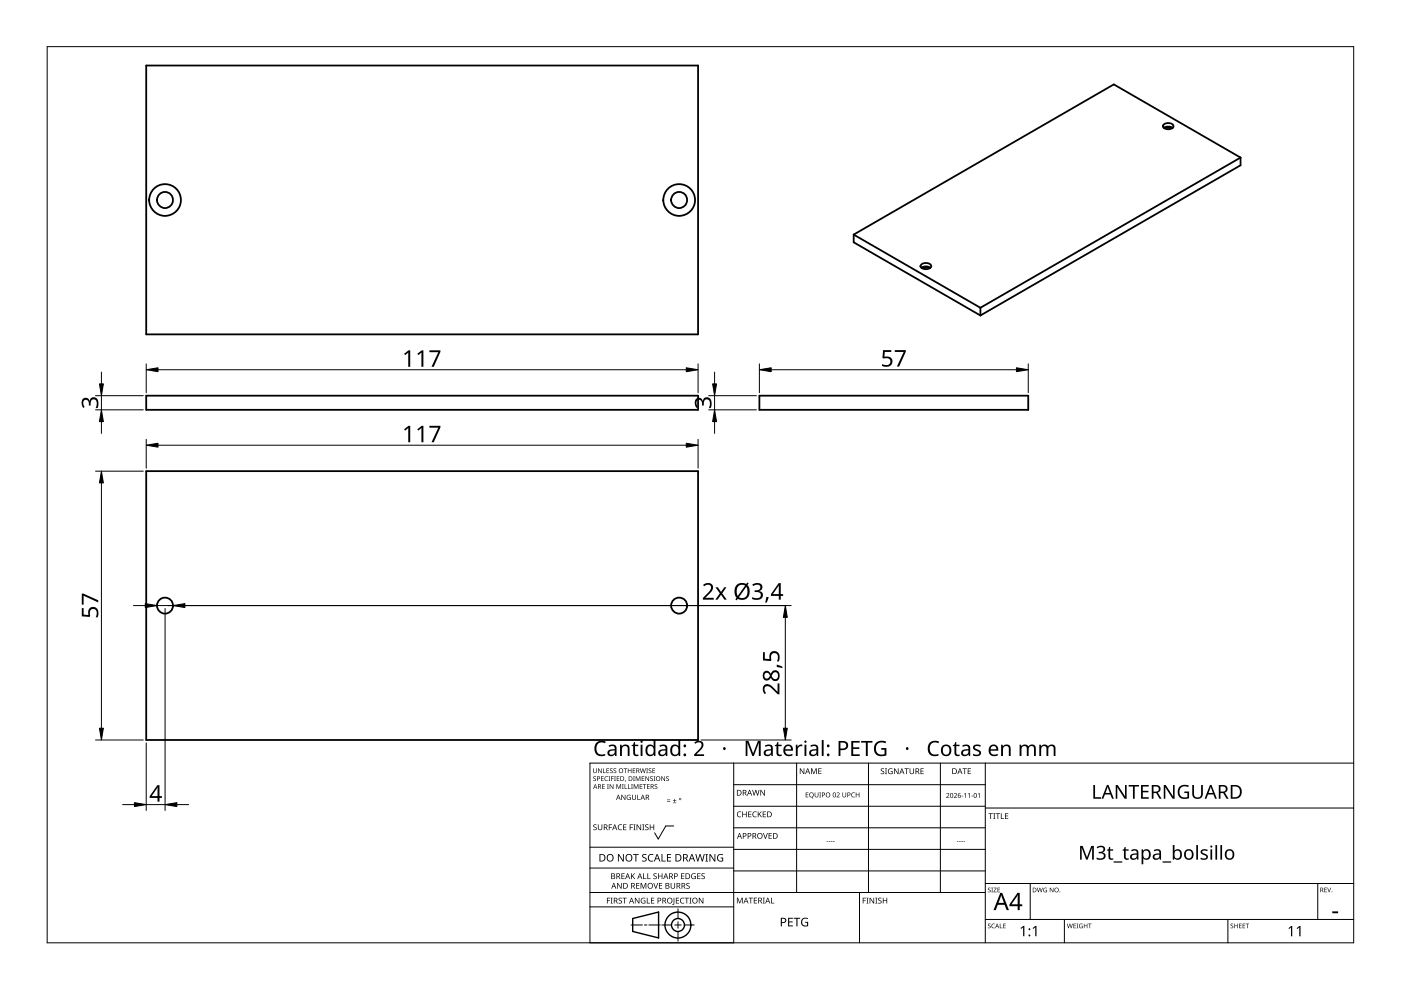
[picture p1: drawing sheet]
<svg xmlns="http://www.w3.org/2000/svg" width="297mm" height="210mm" viewBox="0 0 297 210" stroke-linecap="round" stroke-linejoin="round" font-family="sans-serif">
<g fill="none" stroke="#000" stroke-width=".38">
<path d="M31 13.9h117v57h-117zM246.6 26.5a1.35 1.35 0 0 1 2.2 .3 1.31 1.31 0 0 1-2.3 0zM246.7 27.1a1.91 1.91 0 0 1 1.9 0M246.8 27.2h1.7M263 33.4l-26.8-15.5-55.2 31.8M263 33.4l-55.1 31.9M263 33.4v1.6l-55.1 31.9M181 49.7l26.9 15.6M181 49.7v1.7l26.9 15.5M195.3 56.2a1.4 1.4 0 0 1 2.1 .2 1.35 1.35 0 0 1-2.2 0zM195.4 56.8a1.61 1.61 0 0 1 1.8 0M195.5 56.9h1.6"/>
<path d="M207.9 65.3v1.6M31 83.9h117v3h-117zM31 99.9h117v57h-117zM161 83.9h57v3h-57z"/>
<circle cx="35" cy="42.4" r="1.71"/>
<circle cx="35" cy="42.4" r="3.4"/>
<circle cx="144" cy="42.4" r="1.71"/>
<circle cx="144" cy="42.4" r="3.4"/>
<circle cx="35" cy="128.4" r="1.69"/>
<circle cx="144" cy="128.4" r="1.69"/>
</g>
<path d="M10 9.9h277v190h-277z" fill="none" stroke="#000" stroke-width=".21"/>
<g fill="none" stroke="#000" stroke-width=".21">
<path d="M125.1 179.6h30.5M142.8 175.1h-1.6l-1.6 2.8-.8-1.3M155.6 166.4h53.3M155.6 161.8v38.1h-30.5v-38.1h161.9M168.9 161.8v27.4M184.1 161.8v27.4M199.4 161.8v27.4M208.9 170.9h-53.3M208.9 175.5h-53.3M208.9 161.8v38.1M287 171.3h-78.1M125.1 192.3h30.5"/>
<path d="M125.1 189.2h83.8M133.8 196.1h2.4M136.6 196.1h.6M140 196.1h-2.4M140.3 196.1h2.1M143.1 196.1h1.3M143.7 195.4v1.4M143.7 197.5v2M143.7 192.7v2M147.2 196.1h-2.1M155.6 180.1h53.3M155.6 184h-30.5"/>
<path d="M182.2 189.2v10.7M208.9 184.7h-53.3M218.4 187.3v7.6M225.7 194.9v5M260.3 194.9v5M279.4 187.3v7.6M287 194.9h-78.1M287 187.3h-78.1"/>
</g>
<g fill="#000">
<path d="M141.4 169.8h.7v.2h-.7zM141.4 169.5h.7v.1h-.7zM142.7 170.2h.7v.1h-.7zM143 169.4l.1 .3h.3l-.3 .1v.3l-.1-.3h-.3l.3-.1zM170.8 168h.6v.1h-.4v.4h.4v.1h-.4v.3h.4v.2h-.6zM172.7 168h.2v.7a.26 .26 0 0 0 .2 .3 .26 .26 0 0 0 .3-.3v-.7h.1v.7a.39 .39 0 0 1-.4 .4 .39 .39 0 0 1-.4-.4zM173.7 168h.4l-.1 .1 .1 1h-.4l.1-.1zM177.4 168.1a.37 .37 0 0 1 .6 .1 .37 .37 0 0 1-.3 .5l-.2 .2h.5v.2h-.6l.2-.4a.27 .27 0 0 0 .3-.4 .27 .27 0 0 0-.4-.1zM178.6 168h.1v.7a.26 .26 0 0 0 .3 .3 .26 .26 0 0 0 .3-.3v-.7h.1v.7a.39 .39 0 0 1-.4 .4 .39 .39 0 0 1-.4-.4zM180.6 168.2l.4-.2 .3 .1-.1 .1a.41 .41 0 0 0-.6 .4 .41 .41 0 0 0 .6 .3 .48 .48 0 0 1-.7-.1 .48 .48 0 0 1 .1-.6zM181.4 168h.2v.5h.5v-.5h.1v1.1h-.1v-.5h-.5v.5h-.2zM200.6 168.3a.37 .37 0 0 1 .6 0 .37 .37 0 0 1-.2 .5l-.2 .3h.5v.1h-.7l.3-.4a.27 .27 0 0 0 .3-.4 .27 .27 0 0 0-.5-.1z"/>
<path d="M202.3 168.3a.37 .37 0 0 1 .6 0 .37 .37 0 0 1-.3 .5l-.2 .3h.5v.1h-.7l.3-.4a.27 .27 0 0 0 .3-.4 .27 .27 0 0 0-.4-.1zM203.9 168.7h.3v.1h-.3zM204.4 168.4l.4-.3v1.1h-.1v-.9zM205.2 168.4l.4-.3v1.1h-.1v-.9zM206 168.7h.3v.1h-.3zM207.3 168.4l.4-.3v1.1h-.1v-.9zM216.4 196.8l.6-.5h.2v2.2h-.3v-1.9l-.4 .4zM218.9 196.8l.6-.5h.3v2.2h-.3v-1.9l-.4 .4zM273.2 196.8l.6-.5h.2v2.2h-.3v-1.9l-.4 .4zM274.9 196.8l.6-.5h.2v2.2h-.2v-1.9l-.4 .4z"/>
<path d="M144 169.4a.24 .24 0 0 1 .4 0 .24 .24 0 0 1-.4 0zM144.1 169.4a.14 .14 0 0 0 .2 0 .14 .14 0 0 0-.2 0z"/>
<path d="M171.7 168.2l.2-.2a.47 .47 0 0 1 .6 .5l-.3 .5 .3 .3-.4-.2a.54 .54 0 0 1-.5-.4 .54 .54 0 0 1 .1-.5zM171.7 168.5a.4 .4 0 0 0 .8 0 .4 .4 0 0 0-.8 0z"/>
<path d="M174.3 168h.2a.34 .34 0 0 1 .4 .4 .34 .34 0 0 1-.5 .3v.4h-.1zM174.4 168.1v.4a.25 .25 0 0 0 .4-.2 .25 .25 0 0 0-.4-.2z"/>
<path d="M175 168.5a.51 .51 0 0 1 1 0 .51 .51 0 0 1-1 0zM175.2 168.5a.4 .4 0 0 0 .8 0 .4 .4 0 0 0-.8 0z"/>
<path d="M176.7 168.1l.3-.1 .2 .3v.5l-.2 .2h-.3l-.1-.2zM176.8 168.2l-.1 .3a.27 .27 0 0 0 .2 .5 .27 .27 0 0 0 .2-.5l-.1-.3z"/>
<path d="M179.7 168h.2a.34 .34 0 0 1 .4 .4 .34 .34 0 0 1-.5 .3v.4h-.1zM179.8 168.1v.4a.25 .25 0 0 0 .4-.2 .25 .25 0 0 0-.4-.2z"/>
<path d="M201.6 168.2l.3-.1 .2 .3v.5l-.2 .3-.3-.1-.1-.2zM201.6 168.3v.4a.26 .26 0 0 0 .2 .4 .26 .26 0 0 0 .2-.4l-.1-.4z"/>
<path d="M203.2 168.2l.5-.1-.4 .2-.1 .3a.35 .35 0 0 1 .5 .2 .35 .35 0 0 1-.3 .5 .35 .35 0 0 1-.3-.5zM203.2 168.9a.22 .22 0 0 0 .4 0 .22 .22 0 0 0-.4 0z"/>
<path d="M206.6 168.2l.3-.1 .2 .3v.5l-.2 .3-.3-.1-.1-.2zM206.6 168.3v.2a.38 .38 0 0 0 .3 .5 .41 .41 0 0 0 .1-.4 .41 .41 0 0 0-.4-.3z"/>
<path d="M212.1 189.3h.4l1.4 3.7h-.5l-.4-1.2h-1.5l-.4 1.2h-.4zM212.3 189.8l-.6 1.6h1.2z"/>
<path d="M215.7 189.3h.5v2.4h.5v.4h-.5v.9h-.4v-.9h-1.8v-.3zM215.8 189.8l-1.3 1.9h1.3z"/>
<circle cx="218.3" cy="198.3" r=".2"/>
<circle cx="218.3" cy="197" r=".2"/>
</g>
<g fill="none" stroke="#000" stroke-width=".3">
<path d="M134.1 194.7l5.5-1.3v5.5l-5.5-1.4z"/>
<circle cx="143.7" cy="196.1" r="2.74"/>
<circle cx="143.7" cy="196.1" r="1.37"/>
</g>
<g fill="none" stroke="#000" stroke-width=".21">
<path d="M21.5 78.9v2.5M31 77.1v6.2M145.5 78.4h-112M148 77.1v6.2M151.5 78.9v2.5M161 77.1v6.2M215.5 78.4h-52M218 77.1v6.2M21.5 83.9v3M21.5 89.4v2.5M30.4 86.9h-10.1M30.4 83.9h-10.1"/>
<path d="M30.4 99.9h-10.1M31 93.1v6.2M33.5 94.4h112M148 93.1v6.2M151.5 89.4v2.5M151.5 83.9v3M160.4 86.9h-10.1M160.4 83.9h-10.1M21.5 102.4v52M30.8 128.4h-2.5M33.3 128.4h134.5M35 129v42.8"/>
<path d="M166.5 130.9v23.5M20.3 156.9h10.1M31 157.5v14.3M167.8 156.9h-19.2M26 170.6h2.5M31 170.6h4M40 170.6h-2.5"/>
</g>
<g fill="#000" stroke="#000" stroke-width=".21">
<path d="M31 78.4l2.5-.4v.8zM145.5 78l2.5 .4-2.5 .4zM161 78.4l2.5-.4v.8zM215.5 78l2.5 .4-2.5 .4zM21.5 86.9l.4 2.5h-.8zM21.1 81.4h.8l-.4 2.5zM31 94.4l2.5-.4v.8zM145.5 94l2.5 .4-2.5 .4zM151.5 86.9l.4 2.5h-.8zM151.1 81.4h.8l-.4 2.5zM21.5 99.9l.4 2.5h-.8zM30.8 128l2.5 .4-2.5 .4z"/>
<path d="M36.7 128.4l2.5-.4v.8zM166.5 128.4l.4 2.5h-.8zM21.1 154.4h.8l-.4 2.5zM166.1 154.4h.8l-.4 2.5zM28.5 170.2l2.5 .4-2.5 .4zM35 170.6l2.5-.4v.8z"/>
</g>
<g fill="#000">
<path d="M85.7 75l.9-.7h.4v3.5h-.4v-3.1l-.7 .6zM88.5 75l.9-.7h.4v3.5h-.5l.1-3.1-.7 .6zM91 74.3h2.4v.3l-1.4 3.2h-.5l1.4-3.1h-1.9zM187.2 74.2h1.8v.4h-1.4l-.1 1h.5a1.13 1.13 0 0 1 1.2 1.3 1.13 1.13 0 0 1-1.6 .9l-.6-.2v-.4a1.03 1.03 0 0 0 1.1 .3 1.03 1.03 0 0 0 .7-.8 .93 .93 0 0 0-1.5-.7l-.2-.1zM189.7 74.2h2.3v.4l-1.4 3.1h-.4l1.4-3.1h-1.9zM17.5 84.6l.7-.3a.85 .85 0 0 1 .8 .8 .93 .93 0 0 1 1-.9 .93 .93 0 0 1 .9 1.1l-.2 1.2h-.4a1.24 1.24 0 0 0-.3-1.8 .71 .71 0 0 0-.8 .9v.4h-.4a.81 .81 0 0 0 0-.9 .81 .81 0 0 0-.8-.3 1.02 1.02 0 0 0-.1 1.5l-.2 .2a1.65 1.65 0 0 1-.2-1.9zM85.7 91l.9-.7h.4v3.5h-.4v-3.1l-.7 .6zM88.5 91l.9-.7h.4v3.5h-.5l.1-3.1-.7 .6zM91 90.3h2.4v.3l-1.4 3.2h-.5l1.4-3.1h-1.9zM147.5 84.6a.85 .85 0 0 1 .9-.2 .85 .85 0 0 1 .6 .7 .93 .93 0 0 1 1-.9 .93 .93 0 0 1 .9 1.1l-.2 1.2h-.4a1.24 1.24 0 0 0-.3-1.8 .71 .71 0 0 0-.8 .9v.4h-.3a.81 .81 0 0 0-.1-.9 .81 .81 0 0 0-.8-.3 1.02 1.02 0 0 0 0 1.5l-.3 .2a1.65 1.65 0 0 1-.2-1.9zM17.3 128.9h.4v1.4l1 .1v-.5a1.13 1.13 0 0 1 1.3-1.2 1.13 1.13 0 0 1 .9 1.6l-.2 .6h-.4a1.03 1.03 0 0 0-.5-1.8 .93 .93 0 0 0-.7 1.5l-.1 .2-1.7-.1zM17.3 125.9h.4l3.1 1.4v.4l-3.1-1.4v1.9h-.4z"/>
<path d="M149.1 124a1.16 1.16 0 0 1 1.3-.4 1.16 1.16 0 0 1 .8 1.2l-.3 .6-1.3 1.4h1.7v.3h-2.3v-.3l1.1-1.1a.98 .98 0 0 0 .3-1.7h-.5l-.6 .3zM151.7 124.5h.5l.7 1 .6-1h.5l-.9 1.3 1 1.3h-.5l-.7-1-.7 1h-.5l.9-1.3zM159.5 124a1.25 1.25 0 0 1 1.2-.4 1.25 1.25 0 0 1 1 .9 .85 .85 0 0 1-.8 .8 .93 .93 0 0 1 .9 1.1 .93 .93 0 0 1-1.1 .8l-1.2-.2v-.4a1.24 1.24 0 0 0 1.8-.3 .71 .71 0 0 0-1-.8h-.3v-.3a.81 .81 0 0 0 .9-.1 .81 .81 0 0 0 .3-.8 1.02 1.02 0 0 0-1.5 0zM162.5 126.6h.5l-.4 1.2h-.4zM161.8 138.3h.4v1.4h1a1.17 1.17 0 0 1 .9-1.7 1.17 1.17 0 0 1 1.2 1.6l-.2 .6h-.4a1.03 1.03 0 0 0 .3-1 1.03 1.03 0 0 0-.8-.7 .93 .93 0 0 0-.7 1.4l-.1 .3-1.6-.2zM164.7 141l1.2 .3v.4l-1.2-.3zM162 145.3a1.5 1.5 0 0 1 2.1 .6l.8 .8v-1.8h.4v2.3h-.4l-1.1-1.1a.98 .98 0 0 0-1.7-.3v.5l.3 .6-.3 .3a1.47 1.47 0 0 1-.1-1.9z"/>
<path d="M156.1 124.1l.6-.4a1.93 1.93 0 0 1 1.5 .1l.2-.3 .3 .2-.2 .3a1.8 1.8 0 0 1 .2 2.4 1.8 1.8 0 0 1-2.3 .6l-.2 .3-.3-.2 .3-.4a2.31 2.31 0 0 1-.1-2.6zM158.2 124.4l-1.5 2.2a1.23 1.23 0 0 0 1.4-.1 1.23 1.23 0 0 0 .4-1.4zM156.6 124.3a2 2 0 0 0-.2 2.1l1.6-2.2-.8-.2z"/>
<path d="M165.1 123.6h.4v2.4h.5v.3h-.5v.8h-.4v-.8h-1.7v-.3zM165.1 124.1l-1.2 1.9h1.2z"/>
<path d="M162.1 142.4a.88 .88 0 0 1 1.3 .5 1 1 0 0 1 1.3-.7 1 1 0 0 1 .6 1.3 .94 .94 0 0 1-.9 .9 .94 .94 0 0 1-1-.7 .91 .91 0 0 1-1.2 .5 .91 .91 0 0 1-.5-1.2zM163.7 143.3a.7 .7 0 0 0 1.4 0 .7 .7 0 0 0-1.4 0zM162.1 143.2a.58 .58 0 0 0 1.1 0 .58 .58 0 0 0-1.1 0z"/>
<path d="M33.4 166.5h.4v2.3h.5v.4h-.5v.8h-.4v-.8h-1.7v-.4zM33.4 166.9l-1.3 1.9h1.3z"/>
</g>
<g fill="#000">
<path d="M126.4 157.5a1.78 1.78 0 0 1 2-.3l-.1 .4-.9-.2a1.31 1.31 0 0 0-.9 1.7 1.31 1.31 0 0 0 1.8 .8v.3a1.64 1.64 0 0 1-2-.4 1.64 1.64 0 0 1-.1-2zM168.7 157.9h.3l.1 .4 .4-.4h.6v.3l-.6 .1-.3 .3-.1 1.7h-.4zM185.7 157.5a2.04 2.04 0 0 1 2.2-.3l-.2 .4a1.32 1.32 0 0 0-2 1 1.32 1.32 0 0 0 1.8 1.3v-.9h-.7v-.4h1.1v1.6h-.2a1.7 1.7 0 0 1-2.2-.5 1.7 1.7 0 0 1 .2-2.2zM197.1 157.5a1.78 1.78 0 0 1 2-.3l-.2 .4a1.25 1.25 0 0 0-1.5 .1 1.25 1.25 0 0 0-.2 1.5 1.21 1.21 0 0 0 1.8 .7v.3a1.64 1.64 0 0 1-2-.4 1.64 1.64 0 0 1-.1-2zM206.4 158.1a1.41 1.41 0 0 1 1.6-.1l-.2 .3-.5-.1a.38 .38 0 0 0-.6 .1 .38 .38 0 0 0 .4 .5l.2 .1a.86 .86 0 0 1 .7 .7 1.09 1.09 0 0 1-1.7 .6v-.4l.8 .2 .4-.1v-.4l-.5-.3a.71 .71 0 0 1-.6-1.1zM125.8 164.7l.4-.1 .1 .1a.24 .24 0 0 0-.3 0 .24 .24 0 0 0-.1 .3 .24 .24 0 0 0 .4 .1 .32 .32 0 0 1-.1 .5 .32 .32 0 0 1-.4-.2 .24 .24 0 0 0 .3 .2 .24 .24 0 0 0 0-.4l-.3-.2zM125.8 162.9h.1v.7a.26 .26 0 0 0 .2 .2 .26 .26 0 0 0 .3-.2v-.7h.1v.7a.38 .38 0 0 1-.4 .3 .38 .38 0 0 1-.3-.3zM125.8 174.9l.5-.1h.2v.2a.25 .25 0 0 0-.4-.1 .25 .25 0 0 0 0 .4 .4 .4 0 0 1 .4 .3 .4 .4 0 0 1-.2 .4 .4 .4 0 0 1-.5-.2v.1a.27 .27 0 0 0 .5 0 .27 .27 0 0 0-.1-.4l-.4-.2zM126.8 162.9h.1l.6 .8v-.8h.1v1h-.2l-.5-.8v.8h-.1zM126.8 174.8h.1v.8a.32 .32 0 0 0 .3 .3 .32 .32 0 0 0 .3-.3v-.8h.2v.8a.47 .47 0 0 1-.5 .4 .47 .47 0 0 1-.4-.4zM127.9 162.9h.1v.9h.4v.1h-.5zM127.4 164.6h.6v.1h-.4v.3h.4l-.4 .1v.4h.4v.1h-.6z"/>
<path d="M127.7 166.3h.5v.1h-.4v.3h.4l-.4 .1v.4h.4v.1h-.5zM128.3 164.7l.6-.1-.3 .1a.41 .41 0 0 0-.3 .5 .41 .41 0 0 0 .6 .3 .47 .47 0 0 1-.7-.1 .47 .47 0 0 1 .1-.7zM128.7 166.3h.4l-.1 .9 .1 .1h-.4l.1-.1zM128.6 162.9h.5v.1h-.4v.3h.4l-.4 .1v.4h.4v.1h-.5zM129.1 174.8h.7v.1h-.6v.5h.5v.1h-.5v.5h-.1zM129 164.6h.4l-.1 .1 .1 .9h-.4l.1-.1zM129.6 164.6h.5v.1h-.4v.4h.4l-.4 .1v.4h-.1zM129.4 163l.3-.1 .2 .2a.24 .24 0 0 0-.4-.1 .24 .24 0 0 0 0 .3 .24 .24 0 0 0 .3 .1l.1 .2-.1 .2-.4 .1-.1-.1a.24 .24 0 0 0 .4 .1 .24 .24 0 0 0 0-.4l-.4-.2zM129.3 166.3h.1l.5 .8v-.8h.2v1h-.2l-.5-.9v.9h-.1zM130.2 164.6h.4l-.1 .9 .1 .1h-.4l.1-.1zM130.1 163l.4-.1 .1 .2a.24 .24 0 0 0-.3-.1 .24 .24 0 0 0-.1 .3 .24 .24 0 0 0 .4 .1l.1 .2-.1 .2-.4 .1-.1-.1a.24 .24 0 0 0 .3 .1 .24 .24 0 0 0 0-.4l-.3-.2zM130.7 166.3h.2l.3 .8 .3-.8h.2v1h-.1v-.9l-.5 .9-.3-.9v.9h-.1z"/>
<path d="M130.8 164.6h.5v.1h-.4v.3h.4l-.4 .1v.4h.4v.1h-.5zM131.1 174.9l.5-.1h.3l-.1 .2a.49 .49 0 0 0-.7 .4 .49 .49 0 0 0 .8 .4 .57 .57 0 0 1-.8 0 .57 .57 0 0 1 0-.8zM131.9 166.3h.3l-.1 .1 .1 .9h-.3l.1-.1zM132.4 166.3h.2v.9h.4v.1h-.6zM131.7 168.5h.2l.6 .9v-.9h.1v1.1h-.2l-.5-.9v.9h-.2zM132.2 162.9h.8l-.3 .1v.9h-.2v-.9zM132.5 165.4h.2l-.2 .4zM132.1 174.8h.7v.1h-.5v.4h.5v.1h-.5v.5h.5v.1h-.7zM131.5 157.9h.3v.3a.91 .91 0 0 1 1-.3 .91 .91 0 0 1 .7 .8v1.6h-.4v-1.5a.64 .64 0 0 0-.8-.6 .64 .64 0 0 0-.4 .8v1.3h-.4zM133.2 166.3h.1v.9h.4v.1h-.5zM133 168.6l.5-.1 .2 .1v.1a.45 .45 0 0 0-.7 .3 .45 .45 0 0 0 .6 .5v-.3h-.2v-.2h.4v.6a.6 .6 0 0 1-.8-.2 .6 .6 0 0 1 0-.8zM133.5 174.8h.7v.1h-.5v.5h.5v.1h-.5v.5h-.2z"/>
<path d="M133.1 162.9h.1v.4h.6v-.4h.1v1h-.1v-.5h-.6v.5h-.1zM133.8 166.3h.4l-.1 .1 .1 .9h-.4l.1-.1zM134.2 164.6h.4l-.1 .1 .1 .9h-.4l.1-.1zM134.2 162.9h.5v.1h-.4v.3h.4l-.4 .1v.4h.4v.1h-.5zM134.3 174.8h.4l-.1 .1v1l.1 .1h-.4l.1-.1v-1zM134.4 166.3h.1l.4 .8 .3-.8h.2v1h-.2v-.9l-.4 .9-.3-.9v.9h-.1zM134 168.5h.1v.7a.28 .28 0 0 0 .3 .3 .28 .28 0 0 0 .3-.3v-.7h.1v.7a.42 .42 0 0 1-.4 .4 .42 .42 0 0 1-.4-.4zM134.4 157.3h.2v.6h.7v.3h-.7v1.4l.3 .4h.5v.3a.73 .73 0 0 1-1.2-.7v-1.4h-.3v-.2l.4-.1zM135.1 168.5h.2v1h.4v.1h-.6zM134.8 164.6h.2l.3 .8 .3-.8h.2v1h-.1v-.9l-.5 .9-.3-.9v.9h-.1zM135 174.8h.1l.7 1v-1h.1v1.2h-.1l-.7-1v1h-.1zM135.6 166.3h.6v.1h-.4v.3h.4l-.4 .1v.4h.4v.1h-.6z"/>
<path d="M136.2 174.8h.4l-.1 .1v1l.1 .1h-.4l.1-.1v-1zM136.1 164.6h.5v.1h-.4v.3h.4l-.4 .1v.4h.4v.1h-.5zM135.7 162.9h.1l.2 .9 .2-.9h.2l.2 .9 .2-.9h.1l-.2 1h-.2l-.2-.8-.2 .8h-.2zM136.3 166.3h.7l-.3 .1v.9h-.1v-.9zM137 162.9h.4l-.1 .1 .1 .9h-.4l.1-.1zM136.8 174.9l.4-.1h.3l-.1 .2a.25 .25 0 0 0-.3-.1 .25 .25 0 0 0 0 .4 .42 .42 0 0 1 .4 .5 .42 .42 0 0 1-.7 .2v-.1a.27 .27 0 0 0 .5 0 .27 .27 0 0 0-.1-.4l-.4-.2zM136.8 164.6h.2l.5 .8v-.8h.1v1h-.1l-.6-.8v.8h-.1zM137.2 166.3h.5v.1h-.4v.3h.4l-.4 .1v.4h.4v.1h-.5zM137.6 163l.3-.1 .2 .2a.24 .24 0 0 0-.4-.1 .24 .24 0 0 0 0 .3 .24 .24 0 0 0 .3 .1l.1 .2-.1 .2-.4 .1-.1-.1a.24 .24 0 0 0 .4 .1 .24 .24 0 0 0 0-.4l-.4-.2zM137.9 164.7l.3-.1 .2 .1a.24 .24 0 0 0-.3 0 .24 .24 0 0 0-.1 .3 .24 .24 0 0 0 .3 .1 .32 .32 0 0 1 0 .5 .32 .32 0 0 1-.5-.2 .24 .24 0 0 0 .4 .2 .24 .24 0 0 0 0-.4l-.3-.2zM137.8 174.8h.1v.5h.6v-.5h.2v1.2h-.2v-.6h-.6v.6h-.1zM138.3 162.9h.6v.1h-.4v.3h.4l-.4 .1v.4h.4v.1h-.6z"/>
<path d="M138.6 164.6h.3l-.1 .9 .1 .1h-.3l.1-.1zM138.8 166.4l.4-.1 .1 .1a.24 .24 0 0 0-.3 0 .24 .24 0 0 0-.1 .3 .24 .24 0 0 0 .4 .1 .31 .31 0 0 1-.1 .5 .31 .31 0 0 1-.4-.2 .24 .24 0 0 0 .3 .1 .24 .24 0 0 0 0-.3l-.3-.3zM140.2 164.6h.2l.5 .8v-.8h.1v1h-.1l-.6-.8v.8h-.1zM141.3 164.7l.3-.1 .2 .1a.24 .24 0 0 0-.4 0 .24 .24 0 0 0 0 .3 .24 .24 0 0 0 .3 .1 .32 .32 0 0 1 0 .5 .32 .32 0 0 1-.5-.2 .24 .24 0 0 0 .4 .2 .24 .24 0 0 0 0-.4l-.3-.2zM147.2 157.4a1.06 1.06 0 0 1 1.2-.4 1.06 1.06 0 0 1 .7 1.1l-.3 .6-1.1 1.2h1.6v.4h-2.1v-.3l1.1-1.2a.76 .76 0 0 0 .5-.7 .76 .76 0 0 0-.5-.7l-.9 .3zM156.4 172.2l.4-.2 .4 .1-.1 .1a.49 .49 0 0 0-.7 .5 .49 .49 0 0 0 .7 .4 .57 .57 0 0 1-.8 0 .57 .57 0 0 1 .1-.8zM157.4 172.1h.1v.5h.7v-.5h.1v1.2h-.1v-.6h-.7v.6h-.1zM158.6 172.1h.7v.1h-.5v.4h.5v.1h-.5v.4h.5v.2h-.7zM158.1 157.1h.6l1 2.6 1-2.6h.6v3.2h-.4v-2.8l-1.1 2.8h-.3l-1-2.8v2.8h-.4zM159.7 172.2l.3-.2 .4 .1v.1h-.3a.49 .49 0 0 0-.4 .6 .49 .49 0 0 0 .7 .3 .57 .57 0 0 1-.8 0 .57 .57 0 0 1 0-.8zM159.5 167.5h.1l.3 1 .3-1h.1l.3 1 .3-1h.1l-.3 1.2h-.2l-.3-1-.2 1h-.2zM160.7 172.1h.1v.6l.6-.6h.1l-.5 .5 .5 .7h-.1l-.5-.6-.1 .6h-.1z"/>
<path d="M161.8 176.6h.1l.4 1.1 .3-1.1h.2l-.4 1.2h-.2zM161.2 167.5h.2l.6 1v-1h.2v1.2h-.2l-.7-1 .1 1h-.2zM161.7 172.1h.7v.1h-.5v.4h.5v.1h-.5v.4h.5v.2h-.7zM163 176.6h.6v.2h-.5v.3h.5v.2h-.5v.4h.5v.1h-.6zM164.8 157.3h.2v.6h.7v.3h-.7v1.4l.2 .4h.5v.3a.73 .73 0 0 1-1.1-.7v-1.4h-.3v-.2l.3-.1zM169.6 162.9h.2l.6 1v-1h.1v1.2h-.1l-.7-1v1h-.1zM172 162.9h.2l.4 1 .3-1h.3v1.2h-.2v-1l-.4 1h-.1l-.4-1v1h-.1zM173.5 162.9h.7v.1h-.6v.4h.5v.1h-.5v.5h.6v.1h-.7zM175.3 178.4h.3v.1h-.3zM175.7 178.4h.4v.1h-.4zM176.2 178.4h.3v.1h-.3zM176.6 178.4h.4v.1h-.4z"/>
<path d="M180.5 157.1h1.8v.4h-1.4v.9h1.3v.4h-1.3v1.1h1.4v.4h-1.8zM182.6 157.1h2.4v.4h-1v2.8h-.4v-2.8h-1zM186.8 163l.4-.1 .3 .1-.1 .1a.25 .25 0 0 0-.4-.1 .25 .25 0 0 0 0 .4 .42 .42 0 0 1 .5 .5 .42 .42 0 0 1-.7 .2v-.1a.27 .27 0 0 0 .4 0 .27 .27 0 0 0 0-.4l-.4-.2zM187.6 162.9h.5l-.2 .1v1l.2 .1h-.5l.2-.1v-1zM188.4 163.1l.6-.2 .2 .1v.1a.5 .5 0 0 0-.8 .4 .5 .5 0 0 0 .7 .5v-.4h-.3v-.1h.5v.6a.66 .66 0 0 1-.9-.1 .66 .66 0 0 1 0-.9zM189.5 162.9h.2l.7 1v-1h.1v1.2h-.2l-.6-1v1h-.2zM191.8 162.9h.9v.1h-.4v1.1h-.1v-1.1h-.4zM192.9 162.9h.1v.8a.32 .32 0 0 0 .3 .3 .32 .32 0 0 0 .3-.3v-.8h.2v.8a.47 .47 0 0 1-.5 .4 .47 .47 0 0 1-.4-.4zM195.2 162.9h.6v.1h-.5v.4h.5v.2h-.5v.4h.5v.1h-.6zM202.9 178.4h.3v.1h-.3zM202.5 157.3h.3v.6h.6v.3h-.6v1.4l.2 .4h.5v.3a.73 .73 0 0 1-1.1-.7v-1.4h-.4v-.2l.4-.1zM203.3 178.4h.4v.1h-.4z"/>
<path d="M203.8 178.4h.3v.1h-.3zM204.3 178.4h.3v.1h-.3zM204.1 162.9h.9v.1h-.4v1.1h-.1v-1.1h-.4zM205.2 162.9h.7v.1h-.6v.4h.5v.1h-.5v.5h.6v.1h-.7zM209.6 172.4h.9v.2h-.4v1h-.1v-1h-.4zM210.6 172.4h.4l-.1 .1v1l.1 .1h-.4l.1-.1v-1zM211.1 172.4h.9v.2h-.4v1h-.1v-1h-.4zM212.2 172.4h.2v1.1h.5v.1h-.7zM213.1 172.4h.7v.2h-.6v.3h.5v.2h-.5v.4h.6v.1h-.7zM212.3 157.9h.3v.3a.91 .91 0 0 1 1-.3 .91 .91 0 0 1 .7 .8v1.6h-.4v-1.5a.64 .64 0 0 0-.8-.6 .64 .64 0 0 0-.4 .8v1.3h-.4zM216.2 157.9h.3l.1 .3a.91 .91 0 0 1 1.4 .1 .85 .85 0 0 1 1-.4 .85 .85 0 0 1 .6 .8v1.6h-.4v-1.6a.59 .59 0 0 0-.7-.5 .59 .59 0 0 0-.4 .8v1.3h-.4v-1.6a.6 .6 0 0 0-.8-.5 .6 .6 0 0 0-.3 .8v1.3h-.4zM220.4 157.9h.3v.3a.9 .9 0 0 1 1.5 .1 .85 .85 0 0 1 1-.4 .85 .85 0 0 1 .6 .8v1.6h-.4v-1.6a.59 .59 0 0 0-.7-.5 .59 .59 0 0 0-.4 .8v1.3h-.4v-1.6a.6 .6 0 0 0-.8-.5 .6 .6 0 0 0-.4 .8v1.3h-.3z"/>
<path d="M231.8 166.4h.4v2.6h1.2v.4h-1.6zM236.6 166.4h.4l1.5 2.5v-2.5h.4v3h-.5l-1.5-2.5v2.5h-.3zM239.3 166.4h2.2v.4h-.9v2.6h-.4v-2.6h-.9zM241.9 166.4h1.7v.4h-1.3v.9h1.2v.3h-1.2v1h1.3v.4h-1.7zM246.7 166.4h.5l1.5 2.5v-2.5h.3v3h-.4l-1.5-2.5v2.5h-.4zM250.1 166.8a1.87 1.87 0 0 1 2-.2l-.2 .3a1.2 1.2 0 0 0-1.8 .9 1.2 1.2 0 0 0 1.6 1.2v-.9h-.6v-.3h1v1.4a1.59 1.59 0 0 1-2.4-.8v-.2a1.67 1.67 0 0 1 .4-1.4zM252.8 166.4h.3v1.9a.76 .76 0 0 0 .8 .8 .76 .76 0 0 0 .8-.8v-1.9h.3v1.9a1.12 1.12 0 0 1-1.1 1.1 1.12 1.12 0 0 1-1.1-1.1zM128.7 190.3h.7v.2h-.6v.4h.5v.1h-.5v.6h-.1zM129.5 190.3h.4l-.1 .2v.9l.1 .2h-.4l.1-.2v-.9zM130.8 187.2h.2l.7 1v-1h.1v1.2h-.2l-.6-1v1h-.2zM131.2 190.5l.4-.2 .3 .1-.1 .1a.25 .25 0 0 0-.4-.1 .25 .25 0 0 0 0 .4l.4 .2 .1 .4-.4 .2-.4-.1 .1-.1a.27 .27 0 0 0 .4 .1 .27 .27 0 0 0 0-.5l-.4-.2zM131 181.1h.2l.9 1.3v-1.3h.2v1.6h-.3l-.8-1.3v1.3h-.2z"/>
<path d="M131.8 185.2h.6v.1h-.5v.4h.5v.1h-.5v.4h.5v.2h-.6zM132 190.3h.9v.2h-.4v1.1h-.1v-1.1h-.4zM133.8 185.2h.1v.6l.6-.6h.2l-.5 .5 .5 .7h-.2l-.4-.6-.2 .6h-.1zM134.2 181.1h1.2v.2h-.5v1.4h-.2v-1.4h-.5zM134.9 187.2h.7v.1h-.6v.4h.5v.2h-.5v.4h.6v.1h-.7zM134.6 190.3h.2l.6 1.1v-1.1h.2v1.3h-.2l-.7-1v1h-.1zM135.8 187.2h.2l.4 1 .4-1h.2v1.2h-.1v-1l-.4 1h-.1l-.4-1v1h-.2zM136.4 185.2h.1v1h.6v.2h-.7zM136 190.5l.5-.2 .3 .1v.1a.5 .5 0 0 0-.8 .4 .5 .5 0 0 0 .7 .5v-.3h-.3v-.2h.4v.6a.66 .66 0 0 1-.8-.1 .66 .66 0 0 1 0-.9zM136.2 181.2l.3-.1h.6l-.2 .2a.33 .33 0 0 0-.6 .1 .33 .33 0 0 0 .5 .4l.3 .4a.64 .64 0 0 1-1 .4v-.2l.2 .1a.35 .35 0 0 0 .6-.2 .35 .35 0 0 0-.5-.4l-.2-.3zM137.1 190.3h.2v1.1h.5v.2h-.7zM137.3 185.2h.1v1h.5v.2h-.6z"/>
<path d="M137.6 181.3l.4-.2 .6 .1-.1 .1-.4-.1a.64 .64 0 0 0-.5 .9 .64 .64 0 0 0 .9 .3v.2a.83 .83 0 0 1-1-.3 .83 .83 0 0 1 .1-1zM138.5 187.2h.2l.3 1.1 .4-1.1h.1l-.4 1.2h-.1zM138 190.3h.7v.2h-.5v.4h.5v.1h-.5v.4h.5v.2h-.7zM138.6 185.3l.4-.1h.3l-.1 .1a.25 .25 0 0 0-.4-.1 .25 .25 0 0 0 0 .4 .42 .42 0 0 1 .5 .6 .42 .42 0 0 1-.7 .2v-.2a.27 .27 0 0 0 .4 .1 .27 .27 0 0 0-.1-.4l-.3-.3zM140.2 181.1h.2v1.4h.7v.2h-.9zM139.7 187.2h.7v.1h-.5v.4h.5v.2h-.5v.4h.5v.1h-.7zM139.5 185.2h.2v.5h.6v-.5h.2v1.2h-.2v-.6h-.6v.6h-.2zM141.4 181.1h.9v.2h-.7v.4h.6v.2h-.6v.6h.7v.2h-.9zM142.8 190.3h.2v1.3l-.2 .2-.2 .1-.1-.2 .3-.1zM142.2 187.2h.1v.8a.32 .32 0 0 0 .4 .3 .32 .32 0 0 0 .3-.3v-.8h.1v.8a.47 .47 0 0 1-.4 .4 .47 .47 0 0 1-.5-.4zM143.3 190.3h.7v.2h-.6v.4h.5v.1h-.5v.4h.6v.2h-.7zM144.3 190.5l.4-.2 .4 .1-.1 .1h-.2a.49 .49 0 0 0-.4 .6 .49 .49 0 0 0 .6 .3 .57 .57 0 0 1-.7 0 .57 .57 0 0 1 0-.8z"/>
<path d="M144.4 185.2h.7v.1h-.5v.4h.4v.1h-.4v.4h.5v.2h-.7zM145.2 190.3h.9v.2h-.4v1.1h-.2v-1.1h-.3zM145.6 187.3l.4-.1 .2 .1v.1a.25 .25 0 0 0-.4-.1 .25 .25 0 0 0 0 .4 .42 .42 0 0 1 .4 .5 .42 .42 0 0 1-.6 .2v-.1a.27 .27 0 0 0 .4 0 .27 .27 0 0 0-.1-.4l-.4-.2zM146.2 190.3h.4l-.1 .2v.9l.1 .2h-.4l.1-.2v-.9zM146.7 185.3l.6-.1h.2v.2a.5 .5 0 0 0-.8 .3 .5 .5 0 0 0 .7 .5v-.3h-.3v-.2h.4v.6a.66 .66 0 0 1-.8-.1 .66 .66 0 0 1 0-.9zM147.8 185.2h.7v.1h-.5v.4h.5v.1h-.5v.4h.5v.2h-.7zM147.4 181.1h.2l.4 1.3 .3-1.3h.2l.4 1.3 .3-1.3h.2l-.4 1.6h-.2l-.4-1.4-.4 1.4h-.2zM148.2 190.3h.1l.7 1.1v-1.1h.1v1.3h-.2l-.6-1v1h-.1zM148.8 185.3l.4-.1h.2v.1a.25 .25 0 0 0-.4-.1 .25 .25 0 0 0 0 .4 .42 .42 0 0 1 .4 .6 .42 .42 0 0 1-.6 .2v-.2a.27 .27 0 0 0 .4 .1 .27 .27 0 0 0-.1-.4l-.4-.3zM149.5 181.1h.6l-.2 .1v1.3l.2 .2h-.6l.2-.2v-1.3zM150.4 181.1h.3l.8 1.3v-1.3h.2v1.6h-.3l-.8-1.3v1.3h-.2zM152.2 181.3l.8-.2 .3 .1-.1 .1a.65 .65 0 0 0-1 .5 .65 .65 0 0 0 .9 .7v-.5h-.3v-.2h.5v.8a.86 .86 0 0 1-1.1-.2 .86 .86 0 0 1 0-1.1z"/>
<path d="M156.2 190.3h.3l.3 1 .4-1h.3v1.2h-.2v-1l-.4 1h-.1l-.4-1v1h-.2zM158.7 190.3h.9v.2h-.3v1h-.2v-1h-.4zM159.8 190.3h.7v.2h-.5v.3h.5v.2h-.5v.4h.5v.1h-.7zM161.7 190.3h.5l-.2 .2v.9l.2 .1h-.5l.2-.1v-.9zM163.5 190.3h.1v1.1h.6v.1h-.7zM167.1 194.6h1v.2h-.8v.6h.8v.2h-.8v.6h.8v.2h-1zM168.3 194.6h1.3v.2h-.5v1.6h-.2v-1.6h-.6zM170.1 194.8l.8-.2 .4 .1-.1 .2a.75 .75 0 0 0-1.1 .5 .75 .75 0 0 0 1 .8v-.5h-.4v-.2h.6v.8a1 1 0 0 1-1.3-.1 1 1 0 0 1 .1-1.4zM182.9 190.3h.7v.2h-.5v.4h.5v.1h-.5v.6h-.2zM183.7 190.3h.4l-.1 .2v.9l.1 .2h-.4l.1-.2v-.9zM184.4 190.3h.2l.6 1.1v-1.1h.1v1.3h-.1l-.7-1v1h-.1zM185.6 190.3h.4l-.1 .2v.9l.1 .2h-.4l.1-.2v-.9z"/>
<path d="M186.2 190.5l.5-.2 .2 .1v.1a.25 .25 0 0 0-.4-.1 .25 .25 0 0 0 0 .4l.4 .2v.4l-.4 .2-.3-.1v-.1a.27 .27 0 0 0 .5 .1 .27 .27 0 0 0-.1-.5l-.4-.2zM187.2 190.3h.1v.6h.7v-.6h.1v1.3h-.1v-.6h-.7v.6h-.1zM209.5 188.3l.3-.1 .2 .2a.24 .24 0 0 0-.3-.1 .24 .24 0 0 0-.1 .3 .24 .24 0 0 0 .3 .1l.2 .2-.1 .2-.4 .1-.2-.2a.23 .23 0 0 0 .4 .2 .23 .23 0 0 0 0-.4l-.3-.2zM209.5 195.9l.3-.1 .2 .2a.24 .24 0 0 0-.3-.1 .24 .24 0 0 0-.1 .3 .24 .24 0 0 0 .3 .1 .31 .31 0 0 1 0 .5 .31 .31 0 0 1-.5-.1 .23 .23 0 0 0 .4 .1 .23 .23 0 0 0 0-.4l-.3-.2zM210.2 188.2h.3l-.1 .9 .1 .1h-.3l.1-.1zM210.3 196l.6-.1h-.2a.4 .4 0 0 0-.4 .5 .4 .4 0 0 0 .6 .3 .46 .46 0 0 1-.7-.1 .46 .46 0 0 1 .1-.6zM210.7 188.2h.6l-.5 .9h.5v.1h-.7l.5-.9h-.4zM212 195.8h.1v.9l.4 .1h-.5zM211.5 188.2h.5l-.4 .1v.3h.4l-.4 .1v.4l.4 .1h-.5zM212.7 195.8h.5l-.4 .1v.3h.4l-.4 .1v.4l.4 .1h-.5zM219.9 188.2h.1l.2 .8 .2-.8h.1l.3 .8 .2-.8h.1l-.3 1h-.1l-.2-.8-.3 .8h-.1zM221.3 188.3l.4-.1 .3 .1h-.1a.4 .4 0 0 0-.6 .4 .4 .4 0 0 0 .6 .4v-.3l-.2-.1h.3v.4a.53 .53 0 0 1-.7-.1 .53 .53 0 0 1 0-.7z"/>
<path d="M222.6 188.2h.1l.5 .8v-.8h.1v1h-.1l-.5-.8v.8h-.1zM226.2 195.8h.1l.2 .9 .3-.9h.1l.2 .9 .2-.9h.1l-.2 1h-.1l-.3-.8-.2 .8h-.1zM227.6 195.8h.5l-.4 .1v.3h.4l-.4 .1v.4l.4 .1h-.5zM228.3 195.8h.3l-.1 .9 .1 .1h-.3l.1-.1zM228.9 196l.7-.1-.2 .1a.4 .4 0 0 0-.5 .3 .4 .4 0 0 0 .5 .4v-.3l-.2-.1h.4v.5a.53 .53 0 0 1-.7-.1 .53 .53 0 0 1 0-.7zM229 179.4h.5l.9 2.3 1-2.3h.5v2.9h-.3v-2.6l-1 2.6h-.3l-1-2.6v2.6h-.3zM229.8 195.8h.1v.4h.5v-.4h.1v1h-.1v-.4h-.5v.4h-.1zM230.7 195.8h.7l-.3 .1v.9h-.1v-.9zM232.5 179.6a1.01 1.01 0 0 1 1.1-.3 1.01 1.01 0 0 1 .7 .9l-.2 .4-.4 .1a.82 .82 0 0 1 .7 1.1 .82 .82 0 0 1-1.1 .5l-.8-.1v-.4a.92 .92 0 0 0 1.5-.4 .75 .75 0 0 0-1.1-.5v-.3a.63 .63 0 0 0 .8-.1 .63 .63 0 0 0 .1-.8l-.6-.1-.5 .3zM235.2 179.6h.2v.5h.6v.3h-.6v1.2l.2 .4h.4v.2a.67 .67 0 0 1-1-.6v-1.2h-.3v-.2l.3-.2zM236.1 182.6h1.8v.3h-1.8zM238.5 179.6h.2v.5h.6v.3h-.6v1.2l.2 .4h.4v.2a.67 .67 0 0 1-1-.6v-1.2h-.3v-.2l.3-.2z"/>
<path d="M246.5 182.6h1.8v.3h-1.8zM254.7 180.3a1.29 1.29 0 0 1 1.4-.1l-.2 .3-.4-.2a.35 .35 0 0 0-.6 .2 .35 .35 0 0 0 .4 .4l.2 .1a.66 .66 0 0 1 .6 .8 .66 .66 0 0 1-.9 .5l-.6-.1v-.4l.6 .2 .5-.2v-.3l-.6-.3a.58 .58 0 0 1-.4-.9zM260.9 195.9l.4-.1 .1 .2a.24 .24 0 0 0-.3-.1 .24 .24 0 0 0-.1 .3 .24 .24 0 0 0 .4 .1 .31 .31 0 0 1 0 .5 .31 .31 0 0 1-.5-.1 .23 .23 0 0 0 .3 .1 .23 .23 0 0 0 .1-.4l-.4-.2zM261.7 195.8h.1v.4h.5v-.4h.1v1h-.1v-.4h-.5v.4h-.1zM262.7 195.8h.5l-.4 .1v.3h.4l-.4 .1v.4l.4 .1h-.5zM263.5 195.8h.5l-.4 .1v.3h.4l-.4 .1v.4l.4 .1h-.5zM264.1 195.8h.7l-.3 .1v.9h-.1v-.9zM280.8 188.2h.5l-.4 .1v.3h.4l-.4 .1v.4l.4 .1h-.5zM281.4 188.2h.1l.3 .8 .3-.8h.1l-.3 1h-.1zM282.5 193.2h1.2v.4h-1.2z"/>
<path d="M177.8 157.1h.8a1 1 0 0 1 1.2 1 1 1 0 0 1-1.2 .9h-.4v1.3h-.4zM178.2 157.4v1.3a.86 .86 0 0 0 1.2-.6 .64 .64 0 0 0-.8-.7z"/>
<path d="M199.8 158.2a1.2 1.2 0 0 1 1.9 .6 1.2 1.2 0 0 1-1.4 1.5 1.34 1.34 0 0 1-.5-2.1zM200.2 158.3a.93 .93 0 0 0-.3 1.1 .93 .93 0 0 0 1 .6 .9 .9 0 0 0 .4-1.2 .9 .9 0 0 0-1.1-.5z"/>
<path d="M126.2 166.3l.5 1-.3-.3h-.4l-.2 .3zM126.2 166.4l-.2 .4h.4z"/>
<path d="M126.8 166.3h.3a.29 .29 0 0 1 .3 .2 .29 .29 0 0 1-.2 .3l.3 .5h-.1l-.3-.4h-.2v.4h-.1zM126.9 166.4v.3h.2a.19 .19 0 0 0 .2-.1 .19 .19 0 0 0-.2-.2z"/>
<path d="M126.6 164.6h.3a.33 .33 0 0 1 .3 .4 .33 .33 0 0 1-.5 .2v.4h-.1zM126.7 164.7v.4a.24 .24 0 0 0 .4-.2 .24 .24 0 0 0-.4-.2z"/>
<path d="M128 174.8h.4a.35 .35 0 0 1 .4 .2 .35 .35 0 0 1-.2 .5l.3 .5h-.2l-.3-.5h-.2v.5h-.2zM128.2 174.9v.5h.2a.23 .23 0 0 0 .2-.3 .23 .23 0 0 0-.3-.2z"/>
<path d="M129 158.1a.98 .98 0 0 1 1.1-.3 .98 .98 0 0 1 .6 .9v1.6h-.3v-.4a.78 .78 0 0 1-1.3 .3 .78 .78 0 0 1 .1-1.2l1.1-.2a.55 .55 0 0 0-.2-.6 .55 .55 0 0 0-.6 0l-.3 .2zM129.3 159.3a.53 .53 0 0 0 .3 .8 .53 .53 0 0 0 .7-.5v-.5z"/>
<path d="M130.3 174.8h.1l.5 1.2h-.2l-.1-.4h-.5l-.2 .4h-.1zM130.3 174.9l-.2 .6h.4z"/>
<path d="M131 168.5h.2l.4 1.1h-.2l-.1-.3h-.4l-.1 .3h-.2zM131.1 168.7l-.2 .4h.4z"/>
<path d="M131.1 163.4a.5 .5 0 0 1 1 0 .5 .5 0 0 1-1 0zM131.3 163.4a.4 .4 0 0 0 .8 0 .4 .4 0 0 0-.8 0z"/>
<path d="M131.5 164.6h.3a.5 .5 0 0 1 .5 .5 .5 .5 0 0 1-.5 .5h-.3zM131.7 164.7v.8l.3-.1 .2-.2v-.3z"/>
<path d="M133.3 164.6h.3a.5 .5 0 0 1 .5 .5 .5 .5 0 0 1-.5 .5h-.3zM133.4 164.7v.8l.4-.1 .1-.2v-.3z"/>
<path d="M134.9 162.9h.3a.29 .29 0 0 1 .4 .2 .29 .29 0 0 1-.2 .4l.2 .4h-.1l-.2-.4h-.2v.4h-.2zM135.1 163v.4h.1a.19 .19 0 0 0 .2-.2 .19 .19 0 0 0-.2-.2z"/>
<path d="M136.2 168.5h.1l.5 1.1h-.2l-.1-.3h-.4l-.2 .3h-.1zM136.3 168.7l-.2 .4h.3z"/>
<path d="M136.9 168.5h.3a.31 .31 0 0 1 .4 .2 .31 .31 0 0 1-.2 .4l.3 .5h-.2l-.2-.4h-.2v.4h-.2zM137.1 168.6v.4h.1a.21 .21 0 0 0 .3-.2 .21 .21 0 0 0-.3-.2z"/>
<path d="M137.2 158a1 1 0 0 1 1.4 .2v-1.3h.4v3.4h-.3l-.1-.3a1 1 0 0 1-1.2 .2 1 1 0 0 1-.6-1.1l.1-.5zM137.5 158.3a.96 .96 0 0 0-.3 1 .96 .96 0 0 0 .9 .7 1.04 1.04 0 0 0 0-1.8z"/>
<path d="M138 166.3h.2a.29 .29 0 0 1 .4 .2 .29 .29 0 0 1-.2 .3l.3 .5h-.2l-.2-.4h-.2v.4h-.1zM138.1 166.4v.3h.1a.19 .19 0 0 0 .3-.1 .19 .19 0 0 0-.3-.2z"/>
<path d="M139 165.1a.5 .5 0 0 1 1 0 .5 .5 0 0 1-1 0zM139.2 165.1a.4 .4 0 0 0 .8 0 .4 .4 0 0 0-.8 0z"/>
<path d="M139.8 158.1a.98 .98 0 0 1 1-.3 .98 .98 0 0 1 .7 .9v1.6h-.3l-.1-.4a.78 .78 0 0 1-1.2 .3 .78 .78 0 0 1 .1-1.2l1.1-.2a.55 .55 0 0 0-.2-.6 .55 .55 0 0 0-.6 0l-.4 .2zM140.1 159.3a.51 .51 0 0 0 .2 .8 .51 .51 0 0 0 .7-.4l.1-.6z"/>
<path d="M142.5 158a1 1 0 0 1 1.4 .2l-.1-1.3h.4v3.4h-.3l-.1-.3a1 1 0 0 1-1.2 .2 1 1 0 0 1-.5-1.1l.1-.5zM142.8 158.3a.96 .96 0 0 0-.3 1 .96 .96 0 0 0 .8 .7 1.04 1.04 0 0 0 0-1.8z"/>
<path d="M156.7 176.6h.2l.4 1.2h-.1l-.2-.3h-.5l-.1 .3h-.2zM156.8 176.8l-.2 .5h.4z"/>
<path d="M156.2 167.5h.4a.55 .55 0 0 1 .6 .6 .56 .56 0 0 1-.6 .6h-.4zM156.4 167.6v1h.2a.43 .43 0 0 0 .5-.5 .41 .41 0 0 0-.5-.5z"/>
<path d="M157.5 167.5h.3a.35 .35 0 0 1 .4 .2 .35 .35 0 0 1-.2 .4l.4 .6h-.2l-.3-.5h-.3v.5h-.1zM157.6 167.6v.5h.2a.23 .23 0 0 0 .3-.3 .23 .23 0 0 0-.3-.2z"/>
<path d="M157.5 176.6h.3a.41 .41 0 0 1 .5 .5 .41 .41 0 0 1-.7 .3v.4h-.1zM157.6 176.8v.4a.29 .29 0 0 0 .5-.2 .29 .29 0 0 0-.5-.2z"/>
<path d="M158.5 176.6h.3a.41 .41 0 0 1 .5 .5 .41 .41 0 0 1-.6 .3v.4h-.2zM158.7 176.8v.4a.29 .29 0 0 0 .4-.2 .29 .29 0 0 0-.4-.2z"/>
<path d="M158.9 167.5h.1l.5 1.2h-.2l-.1-.4h-.5l-.2 .4h-.1zM158.9 167.6l-.2 .6h.4z"/>
<path d="M159.6 176.6h.3a.35 .35 0 0 1 .4 .3 .35 .35 0 0 1-.2 .4l.3 .5h-.2l-.3-.5h-.2v.5h-.1zM159.7 176.8v.4h.2a.23 .23 0 0 0 .3-.2 .23 .23 0 0 0-.3-.2z"/>
<path d="M160.5 177.2a.61 .61 0 0 1 1.2 0 .61 .61 0 0 1-1.2 0zM160.8 176.8l-.1 .4a.41 .41 0 0 0 .4 .5 .41 .41 0 0 0 .4-.5 .4 .4 0 0 0-.2-.4 .4 .4 0 0 0-.5 0z"/>
<path d="M162.2 158.1a.98 .98 0 0 1 1-.3 .98 .98 0 0 1 .7 .9v1.6h-.3l-.1-.4a.78 .78 0 0 1-1.2 .3 .78 .78 0 0 1 .1-1.2l1.1-.2a.55 .55 0 0 0-.2-.6 .55 .55 0 0 0-.7 0l-.3 .2zM162.4 159.3v.5l.4 .2a.69 .69 0 0 0 .7-.9z"/>
<path d="M162.7 172.1h.3a.54 .54 0 0 1 .6 .6 .56 .56 0 0 1-.6 .6h-.3zM162.8 172.2v.9h.2a.48 .48 0 0 0 .5-.4 .48 .48 0 0 0-.5-.5z"/>
<path d="M163.9 176.6h.4a.61 .61 0 0 1 .6 .7 .61 .61 0 0 1-.7 .5h-.3zM164.1 176.8v.9h.1a.43 .43 0 0 0 .5-.5 .41 .41 0 0 0-.4-.4z"/>
<path d="M166.4 158.2a1.03 1.03 0 0 1 1.2-.2 1.03 1.03 0 0 1 .5 1.2h-1.6a.91 .91 0 0 0 .5 .8 .91 .91 0 0 0 1-.2v.4a1.3 1.3 0 0 1-1.7-.3 1.3 1.3 0 0 1 .1-1.7zM166.7 158.4l-.2 .5h1.2a.58 .58 0 0 0-.6-.7z"/>
<path d="M171.2 162.9h.1l.5 1.2h-.2l-.1-.4h-.5l-.1 .4h-.2zM171.2 163.1l-.1 .5h.3z"/>
<path d="M171.8 158.1a.98 .98 0 0 1 1-.3 .98 .98 0 0 1 .7 .9v1.6h-.3l-.1-.4a.78 .78 0 0 1-1.2 .3 .78 .78 0 0 1 .1-1.2l1.1-.2a.55 .55 0 0 0-.2-.6 .55 .55 0 0 0-.7 0l-.3 .2zM172.1 159.3l-.1 .5 .4 .2a.69 .69 0 0 0 .7-.9z"/>
<path d="M191.1 162.9h.2l.5 1.2h-.2l-.1-.3h-.5l-.2 .3h-.1zM191.2 163.1l-.2 .5h.4z"/>
<path d="M194.1 162.9h.3a.35 .35 0 0 1 .5 .3 .35 .35 0 0 1-.3 .4l.4 .5h-.2l-.3-.5h-.2v.5h-.2zM194.3 163v.5h.1a.23 .23 0 0 0 .3-.2 .23 .23 0 0 0-.3-.3z"/>
<path d="M201.9 162.9h.4a.61 .61 0 0 1 .6 .6 .61 .61 0 0 1-.7 .6h-.3zM202.1 163v1h.1a.48 .48 0 0 0 .5-.5 .48 .48 0 0 0-.4-.5z"/>
<path d="M203.5 162.9h.1l.5 1.2h-.2l-.1-.4h-.5l-.2 .4h-.1zM203.5 163.1l-.2 .5h.4z"/>
<path d="M204 158.1a.98 .98 0 0 1 1.1-.3 .98 .98 0 0 1 .6 .9v1.6h-.3l-.1-.4a.78 .78 0 0 1-1.2 .3 .78 .78 0 0 1 .1-1.2l1.1-.2a.55 .55 0 0 0-.2-.6 .55 .55 0 0 0-.6 0l-.4 .2zM204.3 159.3l-.1 .5 .4 .2a.69 .69 0 0 0 .7-.9z"/>
<path d="M209.9 158.2a1.03 1.03 0 0 1 1.3-.2 1.03 1.03 0 0 1 .5 1.2h-1.7a.91 .91 0 0 0 .6 .8 .91 .91 0 0 0 .9-.2v.4l-.7 .1a1.27 1.27 0 0 1-1.2-.8 1.27 1.27 0 0 1 .3-1.3zM210.2 158.4l-.2 .5h1.2a.6 .6 0 0 0-.3-.7 .6 .6 0 0 0-.7 .2z"/>
<path d="M234.7 166.4h.3l1.2 3h-.4l-.4-.9h-1.1l-.4 .9h-.4zM234.8 166.8l-.4 1.3h.9z"/>
<path d="M244.2 166.4h.8a.84 .84 0 0 1 1 .6 .84 .84 0 0 1-.5 1l.8 1.4h-.5l-.7-1.3h-.5v1.3h-.4zM244.6 166.8v1h.4a.56 .56 0 0 0 .7-.5 .56 .56 0 0 0-.7-.5z"/>
<path d="M256.5 166.4h.4l1.1 3h-.4l-.3-.9h-1.2l-.3 .9h-.4zM256.7 166.8l-.5 1.3h1z"/>
<path d="M258.4 166.4h.8a.84 .84 0 0 1 1 .6 .84 .84 0 0 1-.5 1l.8 1.4h-.4l-.8-1.3h-.5v1.3h-.4zM258.8 166.8v1h.4a.56 .56 0 0 0 .7-.5 .56 .56 0 0 0-.7-.5z"/>
<path d="M260.9 166.4h.9a1.31 1.31 0 0 1 1.5 1.5 1.36 1.36 0 0 1-1.5 1.5h-.9zM261.3 166.8v2.2h.4a1.14 1.14 0 0 0 1.2-1.1 1.14 1.14 0 0 0-1.1-1.1z"/>
<path d="M127.1 181.1h.5a.79 .79 0 0 1 .8 .8 .79 .79 0 0 1-.9 .8h-.4zM127.3 181.3v1.2h.2a.62 .62 0 0 0 .7-.6 .62 .62 0 0 0-.6-.6z"/>
<path d="M129.6 185.2h.3a.31 .31 0 0 1 .5 .1 .31 .31 0 0 1-.2 .4 .33 .33 0 0 1 .2 .4 .33 .33 0 0 1-.4 .3h-.4zM129.7 185.8v.4h.3a.23 .23 0 0 0 .3-.2 .23 .23 0 0 0-.3-.2zM129.7 185.3v.4h.3a.21 .21 0 0 0 .2-.2 .21 .21 0 0 0-.3-.2z"/>
<path d="M128.8 181.3a.74 .74 0 0 1 .9-.2 .74 .74 0 0 1 .4 .8 .78 .78 0 0 1-1.1 .7 .78 .78 0 0 1-.2-1.3zM129 181.4a.63 .63 0 0 0-.2 .8 .63 .63 0 0 0 .9 .2l.1-.1a.61 .61 0 0 0 0-.8 .61 .61 0 0 0-.8-.1z"/>
<path d="M130.1 190.3h.4a.35 .35 0 0 1 .4 .3 .35 .35 0 0 1-.2 .4l.3 .6h-.2l-.3-.5h-.2v.5h-.2zM130.3 190.5v.4h.2a.23 .23 0 0 0 .3-.2 .23 .23 0 0 0-.3-.2z"/>
<path d="M130.1 187.2h.1l.5 1.2h-.2l-.1-.4h-.5l-.2 .4h-.1zM130.1 187.4l-.2 .5h.4z"/>
<path d="M130.7 185.2h.3a.35 .35 0 0 1 .5 .2 .35 .35 0 0 1-.3 .4l.4 .6h-.2l-.3-.5h-.3v.5h-.1zM130.8 185.3v.4h.2a.23 .23 0 0 0 .3-.2 .23 .23 0 0 0-.3-.2z"/>
<path d="M132.1 187.2h.4a.61 .61 0 0 1 .6 .6 .61 .61 0 0 1-.6 .6h-.4zM132.3 187.3v1h.2a.48 .48 0 0 0 .4-.5 .48 .48 0 0 0-.4-.5z"/>
<path d="M133 185.2h.1l.5 1.2h-.1l-.2-.4h-.5l-.1 .4h-.2zM133.1 185.3l-.2 .6h.4z"/>
<path d="M133.8 187.2h.4a.35 .35 0 0 1 .4 .2 .35 .35 0 0 1-.2 .5l.3 .5h-.2l-.3-.5h-.2v.5h-.2zM134 187.3v.5h.2a.23 .23 0 0 0 .2-.2 .23 .23 0 0 0-.3-.3z"/>
<path d="M132.8 181.3a.74 .74 0 0 1 .9-.2 .74 .74 0 0 1 .4 .8 .78 .78 0 0 1-1.1 .7 .78 .78 0 0 1-.2-1.3zM133 181.4a.63 .63 0 0 0-.2 .8 .63 .63 0 0 0 .9 .2l.1-.1a.61 .61 0 0 0 0-.8 .61 .61 0 0 0-.8-.1z"/>
<path d="M133.8 190.3h.2l.4 1.3h-.1l-.2-.4h-.4l-.2 .4h-.1zM133.9 190.5l-.2 .5h.4z"/>
<path d="M135.6 185.2h.1l.5 1.2h-.2l-.1-.4h-.5l-.1 .4h-.2zM135.7 185.3l-.2 .6h.4z"/>
<path d="M137.2 187.8a.61 .61 0 0 1 1.2 0 .61 .61 0 0 1-1.2 0zM137.6 187.4l-.1 .4a.45 .45 0 0 0 .5 .4 .45 .45 0 0 0 .4-.5 .45 .45 0 0 0-.6-.4z"/>
<path d="M139.2 181.1h.2l.6 1.6h-.2l-.2-.5h-.6l-.2 .5h-.2zM139.3 181.3l-.2 .7h.5z"/>
<path d="M139.4 190.3l.5 .1 .3 .2-.1 .4-.5 .1v.5h-.2zM139.6 190.5v.5a.29 .29 0 0 0 .4-.3 .29 .29 0 0 0-.4-.2z"/>
<path d="M140.4 190.3h.4a.35 .35 0 0 1 .4 .3 .35 .35 0 0 1-.2 .4l.3 .6h-.2l-.3-.5h-.2v.5h-.2zM140.6 190.5v.4h.2a.23 .23 0 0 0 .3-.2 .23 .23 0 0 0-.3-.2z"/>
<path d="M141.1 187.2h.3a.31 .31 0 0 1 .5 .2 .31 .31 0 0 1-.2 .4 .33 .33 0 0 1 .2 .4 .33 .33 0 0 1-.4 .2h-.4zM141.3 187.9v.4h.2a.23 .23 0 0 0 .3-.2 .23 .23 0 0 0-.3-.2zM141.3 187.3v.4h.2a.21 .21 0 0 0 .2-.2 .21 .21 0 0 0-.2-.2z"/>
<path d="M141.1 185.2h.1l.5 1.2h-.2l-.1-.4h-.5l-.1 .4h-.2zM141.2 185.3l-.2 .6h.4z"/>
<path d="M141.9 185.2h.3a.35 .35 0 0 1 .4 .2 .35 .35 0 0 1-.2 .4l.3 .6h-.1l-.3-.5h-.3v.5h-.1zM142 185.3v.4h.2a.23 .23 0 0 0 .3-.2 .23 .23 0 0 0-.3-.2z"/>
<path d="M141.3 191a.65 .65 0 0 1 1.3 0 .65 .65 0 0 1-1.3 0zM141.7 190.6l-.1 .4a.45 .45 0 0 0 .5 .4 .45 .45 0 0 0 .4-.6 .45 .45 0 0 0-.5-.3z"/>
<path d="M143.4 187.2h.4a.35 .35 0 0 1 .4 .2 .35 .35 0 0 1-.2 .5l.3 .5h-.2l-.3-.5h-.2v.5h-.2zM143.6 187.3v.5h.2a.23 .23 0 0 0 .3-.2 .23 .23 0 0 0-.3-.3z"/>
<path d="M142.9 185.2h.4a.41 .41 0 0 1 .4 .5 .41 .41 0 0 1-.6 .2v.5h-.2zM143.1 185.3v.5a.29 .29 0 0 0 .4-.3 .29 .29 0 0 0-.4-.2z"/>
<path d="M143.2 181.1h.5a.79 .79 0 0 1 .8 .8 .79 .79 0 0 1-.8 .8h-.5zM143.4 181.3v1.2h.2a.62 .62 0 0 0 .7-.6 .62 .62 0 0 0-.6-.6z"/>
<path d="M144.5 187.2h.3a.35 .35 0 0 1 .5 .2 .35 .35 0 0 1-.3 .5l.4 .5h-.2l-.3-.5h-.2v.5h-.2zM144.7 187.3v.5h.1a.23 .23 0 0 0 .3-.2 .23 .23 0 0 0-.3-.3z"/>
<path d="M144.8 181.1h.5a.45 .45 0 0 1 .5 .3 .45 .45 0 0 1-.3 .6l.5 .7h-.3l-.4-.7h-.3v.7h-.2zM145 181.3v.5h.3a.3 .3 0 0 0 .3-.3 .3 .3 0 0 0-.4-.2z"/>
<path d="M145.3 185.2h.4a.61 .61 0 0 1 .6 .6 .61 .61 0 0 1-.6 .6h-.4zM145.5 185.3v.9h.2a.43 .43 0 0 0 .5-.4 .41 .41 0 0 0-.5-.5z"/>
<path d="M146.6 181.1h.2l.6 1.6h-.2l-.2-.5h-.6l-.2 .5h-.2zM146.7 181.3l-.3 .7h.5z"/>
<path d="M146.7 191a.61 .61 0 0 1 1.2 0 .61 .61 0 0 1-1.2 0zM147.1 190.6l-.2 .4a.45 .45 0 0 0 .5 .4 .45 .45 0 0 0 .4-.6 .45 .45 0 0 0-.5-.3z"/>
<path d="M158.1 190.3h.1l.5 1.2h-.2l-.1-.3h-.5l-.1 .3h-.2zM158.2 190.5l-.2 .5h.4z"/>
<path d="M160.8 190.3h.3a.35 .35 0 0 1 .4 .3 .35 .35 0 0 1-.2 .4l.3 .5h-.1l-.3-.5h-.3v.5h-.1zM160.9 190.5v.4h.2a.23 .23 0 0 0 .3-.2 .23 .23 0 0 0-.3-.2z"/>
<path d="M162.7 190.3h.1l.5 1.2h-.1l-.2-.3h-.5l-.1 .3h-.2zM162.8 190.5l-.2 .5h.4z"/>
<path d="M165.5 194.6h.5a.55 .55 0 0 1 .7 .5 .67 .67 0 0 1-.9 .6v.7h-.3zM165.8 194.8v.7h.2a.38 .38 0 0 0 .5-.3 .38 .38 0 0 0-.5-.4z"/>
<path d="M211.4 195.8l.4 1-.2-.3h-.4l-.2 .3zM211.4 196l-.1 .4h.3z"/>
<path d="M219 188.2h.3a.44 .44 0 0 1 .5 .5 .45 .45 0 0 1-.6 .5h-.2zM219.1 188.3v.8l.3-.1 .2-.2v-.3z"/>
<path d="M223.5 188.7a.5 .5 0 0 1 1 0 .5 .5 0 0 1-1 0zM223.7 188.7a.36 .36 0 0 0 .7 0 .36 .36 0 0 0-.7 0z"/>
<path d="M239.8 180.2a.9 .9 0 0 1 1-.2 .9 .9 0 0 1 .6 .8v1.5h-.3l-.1-.3a.74 .74 0 0 1-.9 .3 .74 .74 0 0 1-.4-.9 .74 .74 0 0 1 .9-.4l.4-.1a.51 .51 0 0 0-.2-.5 .51 .51 0 0 0-.6 0l-.3 .1zM240.1 181.4a.47 .47 0 0 0 .2 .7 .47 .47 0 0 0 .6-.3l.1-.6z"/>
<path d="M242 180.1h.3l.1 .3a.95 .95 0 0 1 1.2-.2 .95 .95 0 0 1 .4 1.2 .9 .9 0 0 1-.6 .9 .9 .9 0 0 1-1-.3v1.2h-.4zM242.5 180.5l-.1 .4a.7 .7 0 0 0 .1 .9 .7 .7 0 0 0 .9 .1 .87 .87 0 0 0 .2-.9 .87 .87 0 0 0-.7-.6z"/>
<path d="M244.6 180.2a.9 .9 0 0 1 1-.2 .9 .9 0 0 1 .6 .8v1.5h-.3l-.1-.3a.74 .74 0 0 1-.9 .3 .74 .74 0 0 1-.4-.9 .74 .74 0 0 1 .9-.4l.4-.1a.51 .51 0 0 0-.2-.5 .51 .51 0 0 0-.6 0l-.3 .1zM244.9 181.4l-.1 .4 .4 .2a.63 .63 0 0 0 .6-.8z"/>
<path d="M248.7 179.2h.3v1.2l.7-.4a1.16 1.16 0 0 1 .9 1.2 1.16 1.16 0 0 1-.9 1.1l-.7-.3-.1 .3h-.2zM249.2 180.5l-.2 .5a.68 .68 0 0 0 .2 .9 .68 .68 0 0 0 .9-.1l.1-.3a.75 .75 0 0 0 0-.8 .75 .75 0 0 0-.9-.3z"/>
<path d="M251.3 180.3a1.07 1.07 0 0 1 1.5 .1 1.07 1.07 0 0 1-.1 1.5 1.07 1.07 0 0 1-1.5 0 1.44 1.44 0 0 1 .1-1.6zM251.7 180.5a.83 .83 0 0 0-.3 1 .83 .83 0 0 0 1 .4 .85 .85 0 0 0 .3-1 .85 .85 0 0 0-.9-.5z"/>
<path d="M259.9 180.3a1.07 1.07 0 0 1 1.5 .1 1.07 1.07 0 0 1 0 1.5 1.07 1.07 0 0 1-1.5 0 1.44 1.44 0 0 1 0-1.6zM260.3 180.5a.83 .83 0 0 0-.2 1 .83 .83 0 0 0 1 .4 .85 .85 0 0 0 .2-1 .85 .85 0 0 0-.9-.5z"/>
<path d="M279.9 188.2h.3a.28 .28 0 0 1 .3 .2 .28 .28 0 0 1-.1 .3l.2 .5-.3-.4h-.2v.4h-.2zM280.1 188.3v.4h.1a.19 .19 0 0 0 .2-.2 .19 .19 0 0 0-.2-.2z"/>
<circle cx="136" cy="157.2" r=".24"/>
<circle cx="145.2" cy="158.1" r=".3"/>
<circle cx="153.6" cy="158.7" r=".3"/>
<circle cx="170.8" cy="157.3" r=".24"/>
<circle cx="175.6" cy="158.1" r=".3"/>
<circle cx="192.4" cy="158.7" r=".3"/>
<circle cx="145.2" cy="160.1" r=".29"/>
<circle cx="175.6" cy="160.1" r=".29"/>
<circle cx="256.8" cy="179.5" r=".22"/>
<circle cx="224.7" cy="189.1" r=".09"/>
<circle cx="282.4" cy="189.1" r=".09"/>
</g>
<path d="M253.8 179.2v3.1M257.9 179.2v3.1M258.9 179.2v3.1M256.8 180.1v2.2" fill="none" stroke="#000" stroke-width=".36"/>
<path d="M136 157.9v2.4M170.8 157.9v2.4M174.4 156.9v3.4" fill="none" stroke="#000" stroke-width=".39"/>
</svg>
